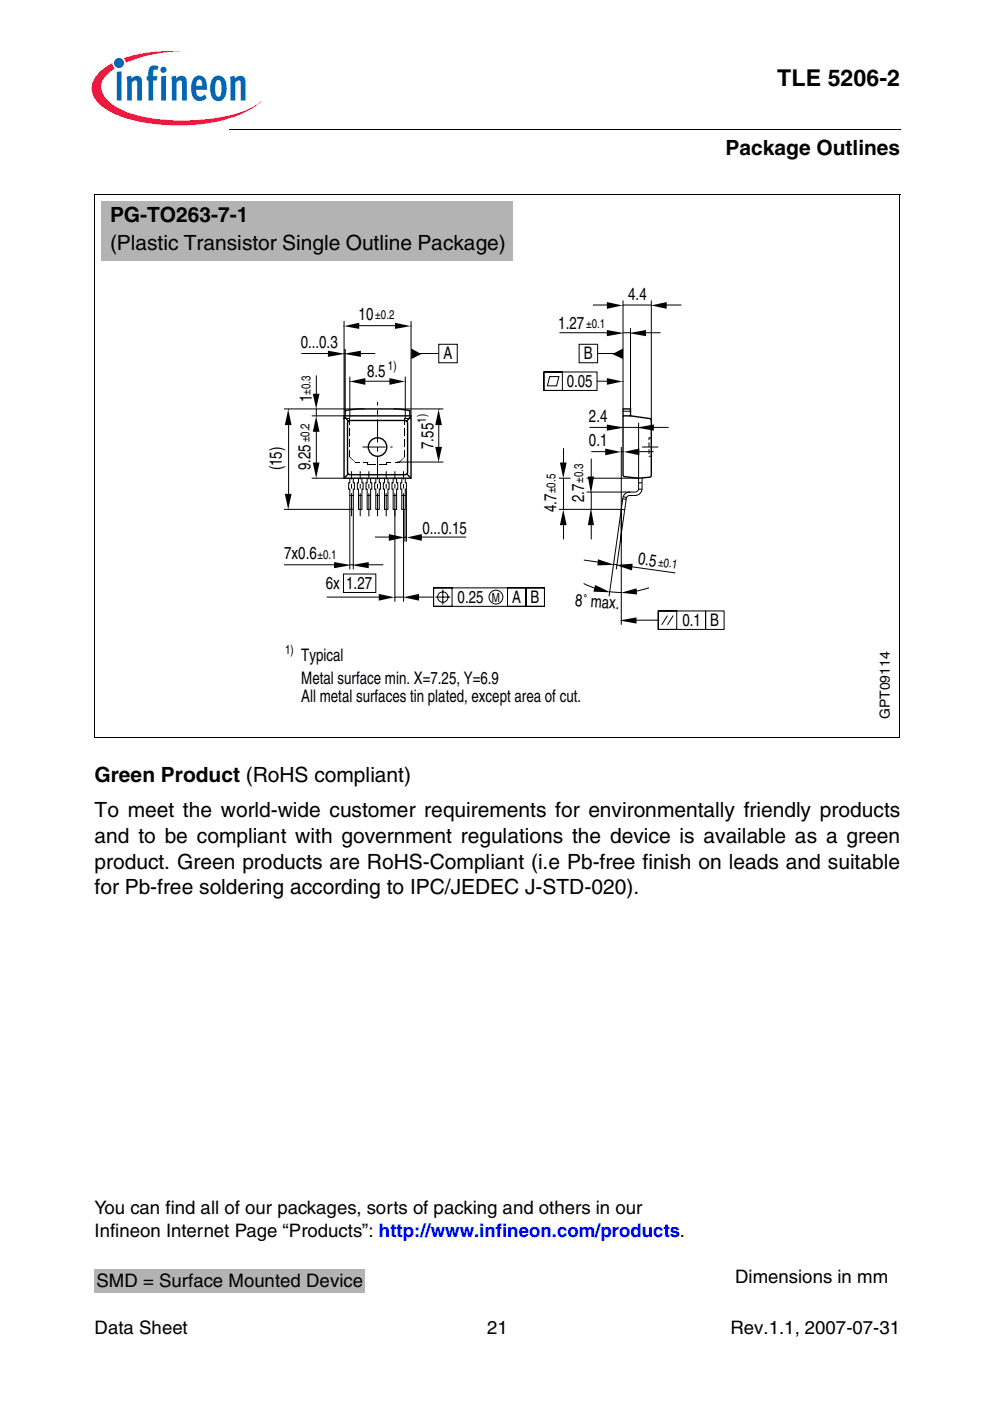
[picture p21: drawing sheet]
<svg xmlns="http://www.w3.org/2000/svg" width="210mm" height="297mm" viewBox="0 0 210 297" stroke-linecap="round" stroke-linejoin="round" font-family="sans-serif">
<defs><g id="words">
<text font-size="4.9" x="164.8" y="18.2">TLE 5206-2</text>
<g font-size="4.4">
<text x="153.8" y="32.8">Package Outlines</text>
<text x="23.3" y="47.1">PG-TO263-7-1</text>
<text x="23.3" y="53">(Plastic Transistor Single Outline Package)</text>
<text x="20.1" y="165.9">Green Product (RoHS compliant)</text>
<text x="20.1" y="173.3">To meet the world-wide customer requirements for environmentally friendly products</text>
<text x="20.1" y="178.7">and to be compliant with government regulations the device is available as a green</text>
<text x="20.1" y="184.1">product. Green products are RoHS-Compliant (i.e Pb-free finish on leads and suitable</text>
<text x="20.1" y="189.6">for Pb-free soldering according to IPC/JEDEC J-STD-020).</text>
</g>
<g font-size="3.9">
<text x="20.1" y="257.3">You can find all of our packages, sorts of packing and others in our</text>
<text x="20.1" y="262.3">Infineon Internet Page “Products”: http://www.infineon.com/products.</text>
<text x="20.4" y="273">SMD = Surface Mounted Device</text>
<text x="155.9" y="272.1">Dimensions in mm</text>
<text x="20.1" y="282.9">Data Sheet</text>
<text x="103.3" y="282.9">21</text>
<text x="154.9" y="282.9">Rev.1.1, 2007-07-31</text>
</g>
<g font-size="3.7">
<text x="133.2" y="63.7">4.4</text>
<text x="76" y="67.9">10</text>
<text x="118.4" y="69.8">1.27</text>
<text x="63.8" y="73.7">0...0.3</text>
<text x="94" y="76.2">A</text>
<text x="123.8" y="76.2">B</text>
<text x="77.8" y="79.9">8.5</text>
<text x="120.2" y="82.1">0.05</text>
<text x="66.1" y="85.3" transform="rotate(-90 66.1 85.3)">1</text>
<text x="124.9" y="89.4">2.4</text>
<text x="91.9" y="95.2" transform="rotate(-90 91.9 95.2)">7.55</text>
<text x="124.9" y="94.5">0.1</text>
<text x="59.7" y="99.7" transform="rotate(-90 59.7 99.7)">(15)</text>
<text x="65.8" y="99.7" transform="rotate(-90 65.8 99.7)">9.25</text>
<text x="123.9" y="106.4" transform="rotate(-90 123.9 106.4)">2.7</text>
<text x="89.6" y="113.1">0...0.15</text>
<text x="118" y="108.6" transform="rotate(-90 118 108.6)">4.7</text>
<text x="60.3" y="118.5">7x0.6</text>
<text x="135.2" y="119.6" transform="rotate(8 135.2 119.6)">0.5</text>
<text x="69.1" y="124.9">6x</text>
<text x="73.4" y="124.9">1.27</text>
<text x="97" y="127.8">0.25</text>
<text x="108.6" y="127.8">A</text>
<text x="112.5" y="127.8">B</text>
<text x="121.9" y="128.5" transform="rotate(4 121.9 128.5)">8˚ max.</text>
<text x="144.7" y="132.7">0.1</text>
<text x="150.6" y="132.7">B</text>
<text x="63.9" y="140.1">Typical</text>
<text x="63.9" y="145">Metal surface min. X=7.25, Y=6.9</text>
<text x="63.9" y="148.8">All metal surfaces tin plated, except area of cut.</text>
</g>
<text font-size="3" x="188.7" y="152.4" transform="rotate(-90 188.7 152.4)">GPT09114</text>
<g font-size="2.7">
<text x="79.6" y="67.6">±0.2</text>
<text x="124.3" y="69.6">±0.1</text>
<text x="65.8" y="83.8" transform="rotate(-90 65.8 83.8)">±0.3</text>
<text x="82.3" y="78.5">1)</text>
<text x="90.3" y="89.6" transform="rotate(-90 90.3 89.6)">1)</text>
<text x="65.6" y="93.8" transform="rotate(-90 65.6 93.8)">±0.2</text>
<text x="117.8" y="104.6" transform="rotate(-90 117.8 104.6)">±0.5</text>
<text x="123.6" y="102.4" transform="rotate(-90 123.6 102.4)">±0.3</text>
<text x="67.3" y="118.5">±0.1</text>
<text x="139.4" y="120" transform="rotate(8 139.4 120)">±0.1</text>
<text x="104.3" y="127.6">M</text>
<text x="60.5" y="138.7">1)</text>
</g>
</g></defs>
<path d="M48.5 27.5l.1 .1z" fill="#000"/>
<path d="M48.6 27.6h142.3" fill="none" stroke="#000" stroke-width=".21"/>
<path d="M19.3 10.8h36.3v15.9h-36.3z" fill="#fff"/>
<circle cx="25.2" cy="13.4" r="1.06" fill="#0166b3"/>
<g fill="#ed1a40">
<path d="M26.2 12.3l.8-.2a31.7 31.7 0 0 1 11.7-1.2 31 31 0 0 0-11.4 2.1l-.6 .3z"/>
<path d="M20.8 15.6l1.3-1.2 1.7-1 .2 .6 .4 .5a4.8 4.8 0 0 0-3 4.1 6.1 6.1 0 0 0 3.8 4.4 31.1 31.1 0 0 0 15.1 2.5 30.9 30.9 0 0 0 13.6-3l1.5-1.1a19.2 19.2 0 0 1-10.1 4.5 41 41 0 0 1-19.9-1.3 9.9 9.9 0 0 1-5.6-4.2 4.2 4.2 0 0 1 1-4.8z"/>
</g>
<g fill="#0166b3">
<path d="M24.8 15.2l1-.1v6.2h-1z"/>
<path d="M26.8 16.3l1-.3 .1 .6a1.19 1.19 0 0 1 1.4-.5 1.19 1.19 0 0 1 .8 1.3v3.9h-1v-4a.4 .4 0 0 0-.6-.2l-.5 .4v3.8h-1z"/>
<path d="M31.9 14.1l.8-.2 .7 .1 .2 .1-.3 .8-.1-.1a.46 .46 0 0 0-.7 .2v1.2h.9l-.2 .8h-.7v4.3h-1v-4.3h-.4v-.8h.4l-.1-.7a1.72 1.72 0 0 1 .5-1.4z"/>
<path d="M36.3 16.3l.9-.3 .2 .6a1.19 1.19 0 0 1 1.4-.5 1.19 1.19 0 0 1 .8 1.3v3.9h-1v-4a.4 .4 0 0 0-.7-.2l-.5 .4v3.8h-1z"/>
<path d="M48.8 16.3l.9-.3 .1 .6a1.19 1.19 0 0 1 1.4-.5 1.19 1.19 0 0 1 .8 1.3v3.9h-1v-4a.4 .4 0 0 0-.6-.2l-.5 .4v3.8h-1z"/>
<path d="M34 14.8a.66 .66 0 0 1 1.3 0 .66 .66 0 0 1-1.3 0zM34.2 16.2l1-.1v5.2h-1z"/>
<path d="M41.3 16.4a1.55 1.55 0 0 1 1.6-.2 1.55 1.55 0 0 1 .9 1.5l.1 1.3h-2.3a1.06 1.06 0 0 0 .2 1.1 1.06 1.06 0 0 0 1.2 .3l.4-.4 .4 .7a1.83 1.83 0 0 1-2.1 .6 1.83 1.83 0 0 1-1.1-1.9v-1.6l.2-.8zM41.8 17.1l-.2 1.1h1.3l-.1-.7a.56 .56 0 0 0-.3-.6 .56 .56 0 0 0-.7 .2z"/>
<path d="M45.4 16.3a1.68 1.68 0 0 1 1.8 0 1.68 1.68 0 0 1 .8 1.6v1.4a1.9 1.9 0 0 1-2.2 2.1 2.85 2.85 0 0 1-1.2-3.2 2.71 2.71 0 0 1 .8-1.9zM46 17.1a4.2 4.2 0 0 0 0 3.3l.3 .1a1.49 1.49 0 0 0 .7-1.8v-.4a1.15 1.15 0 0 0-.7-1.4z"/>
</g>
<path d="M21.5 42.6h87.3v12.6h-87.3z" fill="#b3b3b3"/>
<g fill="none" stroke="#000" stroke-width=".21">
<path d="M63.9 75h6.1M67.1 79.6v4.9M72.9 75h.3M72.9 68.1v20.1h-6.8M73.2 74v13.2M74.2 79.8v8.9M75.9 69h8.3M76.1 75h3.5M85.9 79.8v8.9M87.2 68.1v20.1M88.5 75h4.5M93 73h3.9v3.9h-3.9z"/>
<path d="M115.3 78.9h11.3v3.9h-11.3zM115.3 78.9h3.9v3.9h-3.9zM116.5 79.8h2l-.5 2h-1.9zM118.6 70.5h11.5M122.8 73h3.9v3.9h-3.9zM125.7 64.7h3.5M126.7 75h4.2M132.1 63.7v23M132.1 70.5h1.6M132.1 64.7h6M133.7 69.6v17.1M136.6 70.5h3.5"/>
<path d="M138.1 63.7v25.7M141 64.7h3.5M60.2 86.7h17.2M61.2 89.6v15.5M67.1 86.7v1.5M67.1 91.1v7.3M76.1 80.8h8.1M83.5 86.7h10.5M84.2 98h9.8M93 89.6v5.4M119.5 95v3.4M125 90.6h10.4"/>
<path d="M125.4 97.2v4.2M125.4 95.8h3.4M126.6 80.8h2.6M131.7 94.8v37.7M131.7 95.8h.4M132.1 87.2h1.6M135.2 95.8h3.4M135.4 89.6v11.8M138.3 90.6h3.5M60.2 108h14.2M60.2 119.7h11M66.1 101.4h7.1"/>
<path d="M74.2 119.7h.7M74.2 101.4v1h-.3v1.3h.3v4.3h.7v-4.3h.3v-1.3h-.3v-1M74.2 105.1h.7M74.2 108v12.7M74.9 108v12.7M76 101.4v1h-.2v1.3h.2v4.3h.7v-4.3h.3v-1.3h-.3v-1M76 105.1h.7M77.8 101.4v1h-.2v1.3h.2v4.3h.8v-4.3h.2v-1.3h-.2v-1M77.8 105.1h.8M77.8 119.7h3.5M79.5 113.9h3.4M79.7 101.4v1h-.3v1.3h.3v4.3h.7v-4.3h.3v-1.3h-.3v-1"/>
<path d="M79.7 105.1h.7M81.5 101.4v1h-.2v1.3h.2v4.3h.8v-4.3h.2v-1.3h-.2v-1M81.5 105.1h.8M83.4 101.4v1h-.3v1.3h.3v4.3h.7v-4.3h.2v-1.3h-.2v-1M83.4 105.1h.7M83.7 108v19.6M85.2 101.4v1h-.3v1.3h.3v4.3h.7v-4.3h.3v-1.3h-.3v-1M85.2 105.1h.7M85.6 108v19.6M85.8 113.9h.4M85.9 108v6.8M86.2 103.8v11"/>
<path d="M89.3 113.9h9.5M118.5 101.4h2.4M118.5 108h13.2l-2.6 18.4M119.5 101.4v6.6M119.5 110.9v3.5M123.8 118.7l3.4 .5M124.4 101.4h11M124.4 104.3h9.3M125.4 104.3v3.7M125.4 110.9v3.5M130.1 119.6l.7 .1M132 105.8l.8 .1"/>
<path d="M132.1 105.3l.7 .2M132.4 108.2l-1.7 12.5M135.4 102.4h.7M135.4 103.7h.7M136.1 101.3v2.3a1.47 1.47 0 0 1-1.4 1.5h-1.2a.69 .69 0 0 0-.7 .5l-.3 2.5-.8-.1 .4-2.5a1.42 1.42 0 0 1 1.4-1.2h1.2a.73 .73 0 0 0 .7-.7v-2.2M69.3 126.6h11.5M72.8 121.7h6.9v3.9h-6.9zM83.7 126.6h1.9M88.5 126.6h3.4M91.9 124.6h23.5v4h-23.5zM91.9 124.6h3.9v4h-3.9zM92.3 126.6h3.2"/>
<path d="M93.9 125v3.2M107.6 124.6h3.9v4h-3.9zM111.5 124.6h3.9v4h-3.9zM123.7 123.7l3.1 1.2M129.3 125.4l2.4 .2M133.7 120.1l9.5 1.4M134.7 131.5h4.9M137.6 124.6l-3.4 .8M139.6 129.5h3.9v4h-3.9zM139.6 129.5h10v4h-10zM141.5 130.5l-1.2 2M142.7 130.5l-1.2 2"/>
<path d="M149.6 129.5h3.9v4h-3.9z"/>
<circle cx="93.9" cy="126.6" r="1.1"/>
<circle cx="105.2" cy="126.6" r="1.47"/>
</g>
<g fill="#000">
<path d="M72.8 69.1h.2zM72.8 75v.1zM69.5 74.4l3.3 .6v.1l-3.3 .6zM73 69.1l3.2-.7v1.3zM73.1 75.1l.1-.1zM73.2 75l3.3-.6v1.3l-3.3-.6zM83.7 68.4l3.4 .7-3.4 .6zM87.2 73.9l2.1 1.2-2.1 1zM129.9 75.1l2.2-1.2v2.2zM132 70.6v.1zM128.7 70l3.3 .6v.1l-3.3 .6zM128.7 64l3.3 .8-3.3 .7z"/>
<path d="M133.7 70.6v.1zM133.7 70.6l3.3-.6v1.3l-3.3-.6zM138 64.8l3.4-.8v1.5zM61.1 86.8l.7 3.3h-1.4zM67 88.2l.7 3.3h-1.4zM67 86.7v.1zM66.3 83.5h1.4l-.7 3.2zM72.8 88.7h1.3v.1h-1.3zM74 88.7h.1v1.3h-.1zM74 90.8h.1v1.6h-.1zM74 93.2h.1v1.5h-.1zM74 95.5h.1v1.3h-.1z"/>
<path d="M74.1 80.9l3.4-.7v1.4zM74 96.8h.1zM74 96.9l.1-.1 1.2 1.3zM75.3 97.9h1v.2h-1zM77.1 97.9h1v.2h-1zM77.9 98.1h.2v.4h-.2zM78.1 97.9v.2zM78.1 98.4h1.5v.1h-1.5zM80.4 98.4h1.6v.1h-1.6zM81.9 98.1h.1v.4h-.1zM82 98.4v.1zM82 97.9h.9v.2h-.9z"/>
<path d="M83.7 97.9h1v.2h-1zM84.6 97.9l1.3-1.1-1.2 1.3zM84.7 97.9v.2zM85.8 95.5h.1v1.3h-.1zM85.8 93.2h.1v1.5h-.1zM85.8 90.8h.1v1.6h-.1zM85.8 88.7h.1v1.3h-.1zM85.8 88.7h.1zM82.6 80.2l3.3 .7-3.3 .7zM85.9 88.7h1.2v.1h-1.2zM93 86.8l.7 3.3h-1.4zM93 97.9v.2z"/>
<path d="M92.3 94.7h1.4l-.7 3.2zM128.3 95.1l3.3 .7-3.3 .7zM132 90.6v.1zM128.7 90l3.3 .6v.1l-3.3 .6zM128.7 80.2l3.3 .7-3.3 .7zM132.1 95.8h.1zM132.2 95.8l3.3-.7v1.4zM135.3 90.6v.1zM135.3 90.6l3.3-.6v1.3l-3.3-.6zM60.4 104.7h1.4l-.7 3.3zM67 101.4v.1zM66.3 98.1h1.4l-.7 3.3z"/>
<path d="M74.1 119.8v.1zM70.8 119.2l3.3 .6v.1l-3.3 .6zM74.9 119.8v.1zM74.9 119.8l3.3-.6v1.3l-3.3-.6zM85.5 114h.7zM82.4 113.2l3.4 .8-3.4 .7zM86.2 114l3.2-.8v1.5zM119.4 101.4v.1zM118.7 98.1h1.4l-.7 3.3zM119.4 108l.7 3.3h-1.4zM124.6 101h1.3l-.5 3.3h-.2zM125.2 104.3h.2z"/>
<path d="M125.2 108h.2zM125.2 108h.2l.5 3.3h-1.3zM130 119.6v.2zM126.8 118.6l3.2 1v.2l-3.3 .1zM130.8 119.8v.1zM130.8 119.8l3.3-.3-.1 1.4-3.2-1zM80.3 125.9l3.3 .7-3.3 .7zM85.5 126.6l3.3-.7v1.4zM126.2 124l2.9 1.6-3.3-.2zM129.1 125.4l.2 .2zM131.6 125.7l3.4-1 .1 1.3zM131.6 131.5v.1z"/>
<path d="M131.6 131.5l3.4-.6v1.3l-3.4-.6z"/>
</g>
<g fill="none" stroke="#000" stroke-width=".29">
<path d="M72.9 88.2h14.3v13.2h-14.3zM72.9 88.2l1 1.1M73.2 88.2v-1.1l2.9-.4 9.3 .1 1.5 .3v1.1M73.9 89.3l.4-.2h11.5a.59 .59 0 0 1 .6 .6v10.4a.59 .59 0 0 1-.6 .6h-11.5a.59 .59 0 0 1-.6-.6v-10.4zM87.2 88.2l-1 1.1M132.1 86.7h1.6v1.5l4.1 .5 .2 .2 .1 11.9-.2 .3a12.4 12.4 0 0 1-5.6-.1l-.2-.3zM132.1 88.2h1.6M73.9 100.5l-1 .9M86.2 100.5l1 .9"/>
<circle cx="80" cy="94.8" r="1.96"/>
</g>
<path d="M76.9 94.8h6.3M136.1 94.8h3.5M74.5 109.5v-9.6M76.4 109.5v-9.6M78.2 109.5v-9.6M80 109.5v-24.3M81.9 109.5v-9.6M83.7 109.5v-9.6M85.6 109.5v-9.6" fill="none" stroke="#000" stroke-width=".21" stroke-dasharray="4.9 1 1 1" stroke-linecap="butt"/>
<path d="M138.1 92.8h-.5v3.9h.5" fill="none" stroke="#000" stroke-width=".21" stroke-dasharray="1 .5" stroke-linecap="butt"/>
<path d="M23.3 44.1h84v11.1h-84z" fill="#b3b3b3"/>
<path d="M20.1 41.1v115.3M20.1 41.2h170.8M190.8 41.2v115.3M20 156.4h170.8" fill="none" stroke="#000" stroke-width=".21"/>
<g fill="#fff">
<path d="M20.1 254.7h125.9v14.4h-125.9z"/>
<path d="M154.3 269.5h36.5v4.5h-36.5z"/>
</g>
<path d="M20.1 269h57.2v5h-57.2z" fill="#b3b3b3"/>
<use href="#words"/>
</svg>
